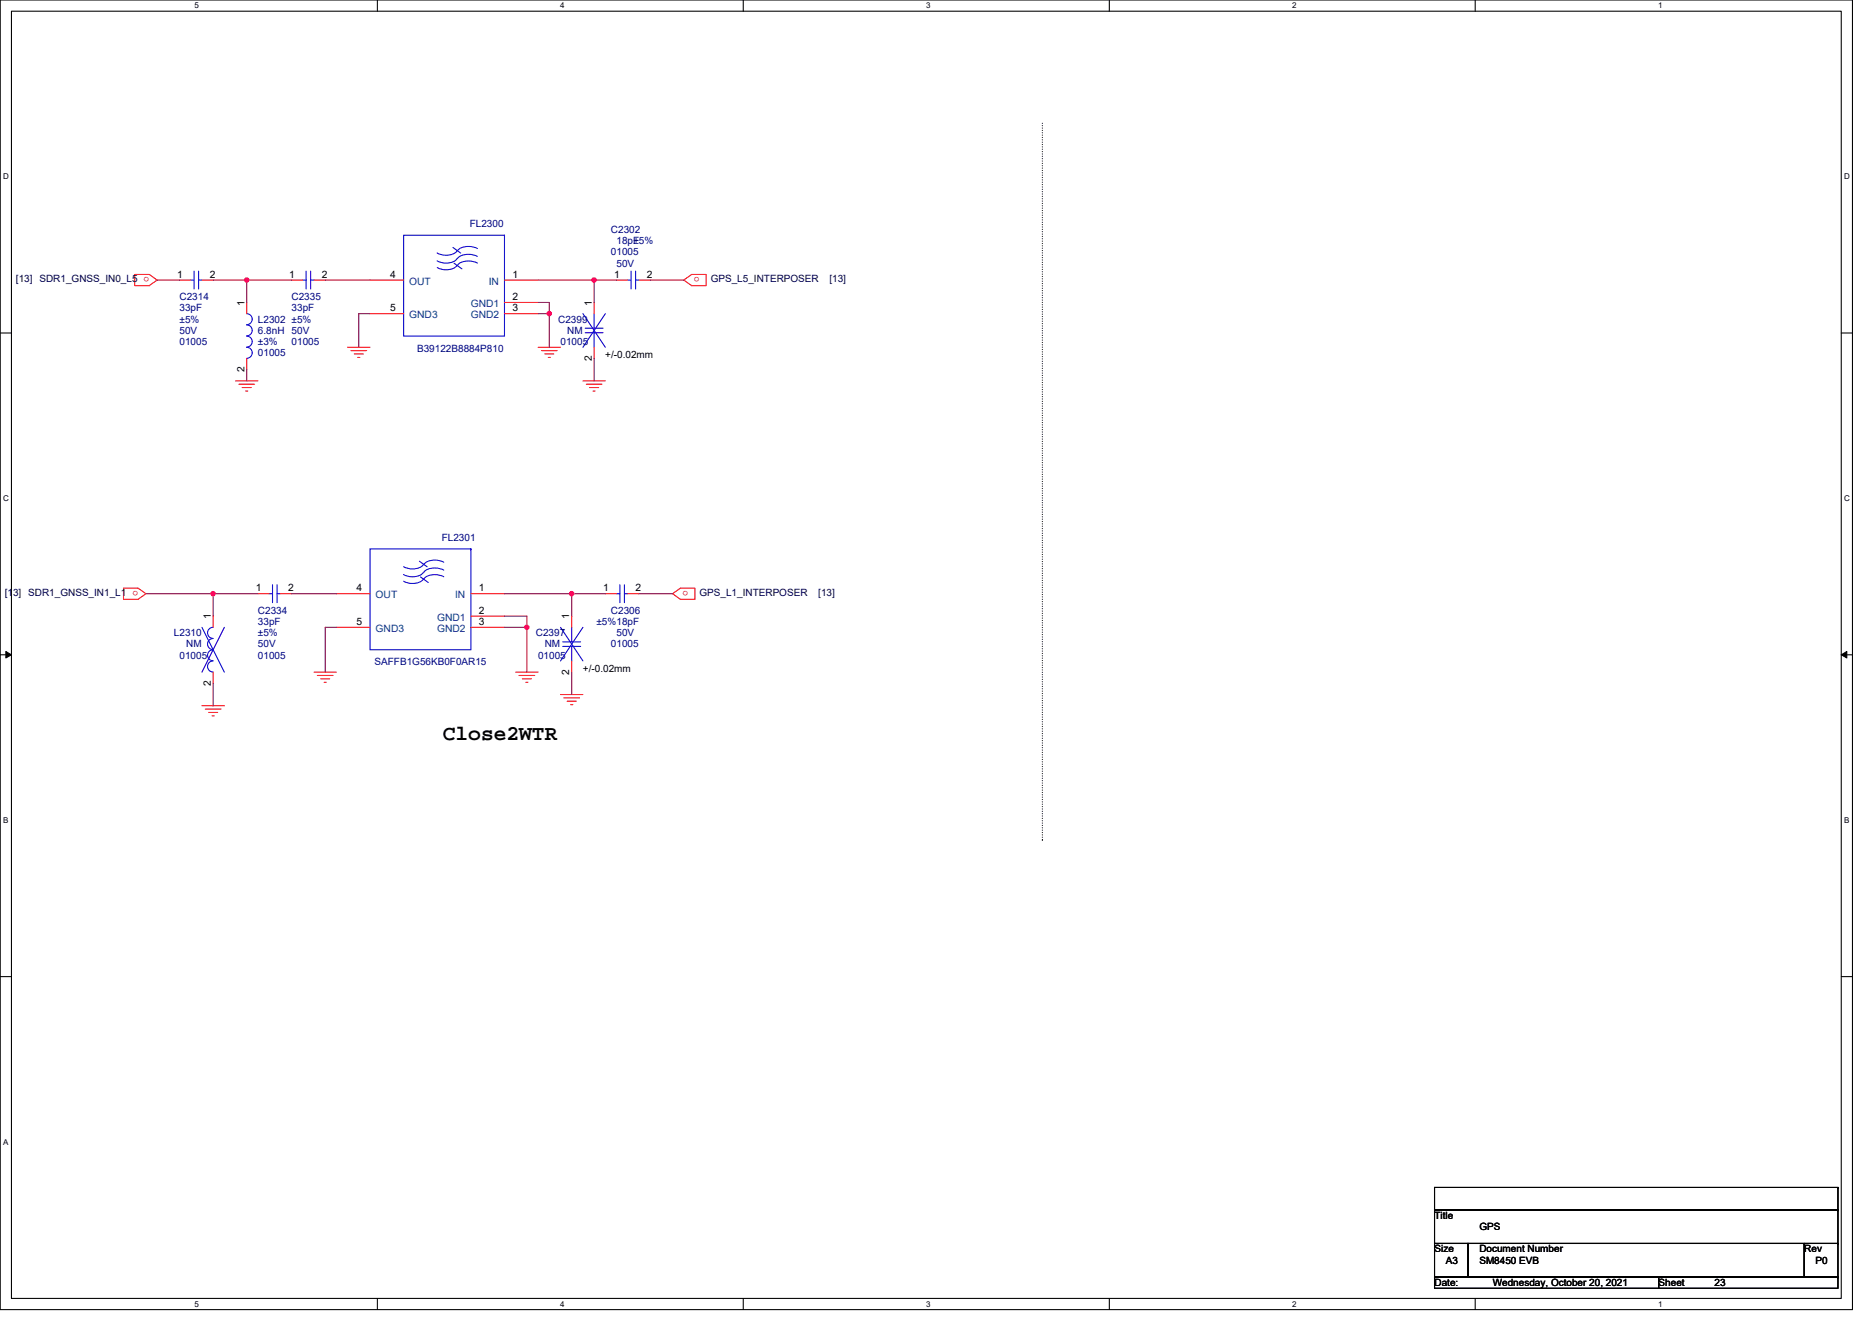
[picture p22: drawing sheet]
<svg xmlns="http://www.w3.org/2000/svg" width="297mm" height="210mm" viewBox="0 0 297 210" stroke-linecap="round" stroke-linejoin="round" font-family="sans-serif">
<defs><g id="words">
<text font-size="3.4" x="70.3" y="117.5">Close2WTR</text>
<g font-size="1.6" fill="#000080">
<text x="74.5" y="36.1">FL2300</text>
<text x="96.9" y="37">C2302</text>
<text x="96.9" y="40.5">01005</text>
<text x="97.8" y="38.8">18pF</text>
<text x="100.5" y="38.8">±5%</text>
<text x="28.5" y="47.6">C2314</text>
<text x="46.3" y="47.6">C2335</text>
<text x="97.8" y="42.3">50V</text>
<text x="28.5" y="49.4">33pF</text>
<text x="28.5" y="53">50V</text>
<text x="28.5" y="51.2">±5%</text>
<text x="40.9" y="51.2">L2302 ±5%</text>
<text x="40.9" y="53">6.8nH</text>
<text x="46.3" y="49.4">33pF</text>
<text x="46.3" y="53">50V</text>
<text x="88.6" y="51.2">C2399</text>
<text x="90" y="53">NM</text>
<text x="28.5" y="54.8">01005</text>
<text x="40.9" y="54.8">±3%</text>
<text x="40.9" y="56.5">01005</text>
<text x="46.3" y="54.8">01005</text>
<text x="66.2" y="55.8">B39122B8884P810</text>
<text x="88.9" y="54.8">01005</text>
<text x="70.1" y="85.9">FL2301</text>
<text x="27.6" y="101">L2310</text>
<text x="40.9" y="97.4">C2334</text>
<text x="40.9" y="99.2">33pF</text>
<text x="40.9" y="101">±5%</text>
<text x="85" y="101">C2397</text>
<text x="94.6" y="99.2">±5%18pF</text>
<text x="96.9" y="97.4">C2306</text>
<text x="97.8" y="101">50V</text>
<text x="28.5" y="104.5">01005</text>
<text x="29.5" y="102.8">NM</text>
<text x="40.9" y="104.5">01005</text>
<text x="40.9" y="102.8">50V</text>
<text x="59.4" y="105.6">SAFFB1G56KB0F0AR15</text>
<text x="85.4" y="104.5">01005</text>
<text x="86.4" y="102.8">NM</text>
<text x="96.9" y="102.8">01005</text>
</g>
<g font-size="1.6" fill="#000040">
<text x="2.5" y="44.8">[13] SDR1_GNSS_IN0_L5</text>
<text x="112.8" y="44.8">GPS_L5_INTERPOSER</text>
<text x="131.6" y="44.8">[13]</text>
<text x=".8" y="94.6">[13] SDR1_GNSS_IN1_L1</text>
<text x="111" y="94.6">GPS_L1_INTERPOSER</text>
<text x="129.8" y="94.6">[13]</text>
</g>
<g font-size="1.6" fill="#f00">
<text x="23.7" y="44" transform="rotate(180 23.7 44)">o</text>
<text x="111" y="44" transform="rotate(180 111 44)">o</text>
<text x="21.9" y="93.8" transform="rotate(180 21.9 93.8)">o</text>
<text x="109.2" y="93.8" transform="rotate(180 109.2 93.8)">o</text>
</g>
<g font-size="1.6">
<text x="28.1" y="44.1">1</text>
<text x="33.3" y="44.1">2</text>
<text x="45.9" y="44.1">1</text>
<text x="51.1" y="44.1">2</text>
<text x="61.9" y="44.1">4</text>
<text x="81.3" y="44.1">1</text>
<text x="81.3" y="47.6">2</text>
<text x="97.5" y="44.1">1</text>
<text x="102.6" y="44.1">2</text>
<text x="38.8" y="48.5" transform="rotate(-90 38.8 48.5)">1</text>
<text x="61.9" y="49.4">5</text>
<text x="81.3" y="49.4">3</text>
<text x="93.9" y="48.5" transform="rotate(-90 93.9 48.5)">1</text>
<text x="38.8" y="59.1" transform="rotate(-90 38.8 59.1)">2</text>
<text x="93.9" y="57.3" transform="rotate(-90 93.9 57.3)">2</text>
<text x="96.1" y="56.9">+/-0.02mm</text>
<text x="40.6" y="93.9">1</text>
<text x="45.7" y="93.9">2</text>
<text x="56.6" y="93.9">4</text>
<text x="76" y="93.9">1</text>
<text x="95.7" y="93.9">1</text>
<text x="100.9" y="93.9">2</text>
<text x="33.4" y="98.3" transform="rotate(-90 33.4 98.3)">1</text>
<text x="56.6" y="99.2">5</text>
<text x="76" y="99.2">3</text>
<text x="76" y="97.4">2</text>
<text x="90.3" y="98.3" transform="rotate(-90 90.3 98.3)">1</text>
<text x="90.3" y="107.1" transform="rotate(-90 90.3 107.1)">2</text>
<text x="92.5" y="106.7">+/-0.02mm</text>
<text x="33.4" y="108.8" transform="rotate(-90 33.4 108.8)">2</text>
<text x="227.6" y="193.4">Title</text>
<text x="234.7" y="195.2">GPS</text>
<text x="227.6" y="198.8">Size</text>
<text x="229.4" y="200.6">A3</text>
<text x="234.7" y="198.8">Document Number</text>
<text x="234.7" y="200.6">SM8450 EVB</text>
<text x="286.3" y="198.8">Rev</text>
<text x="288.1" y="200.6">P0</text>
<text x="227.6" y="204.1">Date:</text>
<text x="236.9" y="204.1">Wednesday, October 20, 2021</text>
<text x="263.2" y="204.1">Sheet</text>
<text x="272.1" y="204.1">23</text>
</g>
<g font-size="1.6" fill="#004080">
<text x="64.9" y="45.2">OUT</text>
<text x="77.6" y="45.2">IN</text>
<text x="64.9" y="50.5">GND3</text>
<text x="74.7" y="50.5">GND2</text>
<text x="74.7" y="48.7">GND1</text>
<text x="59.6" y="95">OUT</text>
<text x="72.2" y="95">IN</text>
<text x="59.6" y="100.3">GND3</text>
<text x="69.4" y="100.3">GND2</text>
<text x="69.4" y="98.5">GND1</text>
</g>
<g font-size="1.3">
<text x="30.8" y="1.3">5</text>
<text x="88.9" y="1.3">4</text>
<text x="147" y="1.3">3</text>
<text x="205" y="1.3">2</text>
<text x="263.1" y="1.3">1</text>
<text x=".5" y="28.4">D</text>
<text x="292.6" y="28.4">D</text>
<text x=".5" y="79.5">C</text>
<text x="292.6" y="79.5">C</text>
<text x=".5" y="130.6">B</text>
<text x="292.6" y="130.6">B</text>
<text x=".5" y="181.7">A</text>
<text x="30.8" y="207.4">5</text>
<text x="88.9" y="207.4">4</text>
<text x="147" y="207.4">3</text>
<text x="205" y="207.4">2</text>
<text x="263.1" y="207.4">1</text>
</g>
</g></defs>
<path d="M0 0h293.9v207.9h-293.9zM1.8 1.8h290.4v204.3h-290.4z" fill="none" stroke="#000" stroke-width=".17"/>
<g fill="#fff">
<path d="M30.8 .2h.7v1.4h-.7z"/>
<path d="M30.8 206.3h.7v1.4h-.7z"/>
</g>
<path d="M59.9 0v1.8M59.9 206.1v1.8" fill="none" stroke="#000" stroke-width=".17"/>
<g fill="#fff">
<path d="M88.9 .2h.7v1.4h-.7z"/>
<path d="M88.9 206.3h.7v1.4h-.7z"/>
</g>
<path d="M117.9 0v1.8M117.9 206.1v1.8" fill="none" stroke="#000" stroke-width=".17"/>
<g fill="#fff">
<path d="M147 .2h.7v1.4h-.7z"/>
<path d="M147 206.3h.7v1.4h-.7z"/>
</g>
<path d="M176 0v1.8M176 206.1v1.8" fill="none" stroke="#000" stroke-width=".17"/>
<g fill="#fff">
<path d="M205 .2h.7v1.4h-.7z"/>
<path d="M205 206.3h.7v1.4h-.7z"/>
</g>
<path d="M234.1 0v1.8M234.1 206.1v1.8" fill="none" stroke="#000" stroke-width=".17"/>
<g fill="#fff">
<path d="M263.1 .2h.7v1.4h-.7z"/>
<path d="M263.1 206.3h.7v1.4h-.7z"/>
<path d="M.5 27.3h.9v1.4h-.9z"/>
<path d="M292.6 27.3h.9v1.4h-.9z"/>
<path d="M.5 78.4h.9v1.4h-.9z"/>
<path d="M292.6 78.4h.9v1.4h-.9z"/>
</g>
<path d="M0 52.9h1.8M292.2 52.9h1.7" fill="none" stroke="#000" stroke-width=".17"/>
<g fill="#fff">
<path d="M.5 129.5h.8v1.4h-.8z"/>
<path d="M292.6 129.5h.9v1.4h-.9z"/>
</g>
<path d="M0 103.9h1.8M292.2 103.9h1.7" fill="none" stroke="#000" stroke-width=".17"/>
<path d="M.9 103.4l.9 .5-.9 .5zM292.2 103.9l.8-.5v1z" fill="#000" stroke="#000" stroke-width=".16"/>
<path d="M.5 180.5h.8v1.4h-.8z" fill="#fff"/>
<g fill="none" stroke="#000" stroke-width=".17">
<path d="M0 155h1.8M292.2 155h1.7M227.6 188.5h64v3.5h-64zM227.6 192h64v5.4h-64zM227.6 197.4h5.4v5.3h-5.4zM233 197.4h.1M233 197.4h53.3v5.3h-53.3zM286.3 197.4h.1M286.3 197.4h5.3v5.3h-5.3zM291.6 188.5h.1M291.6 192h.1M291.6 197.4h.1"/>
<path d="M227.6 202.7h35.6v1.8h-35.6zM263.2 202.7h.1M263.2 202.7h28.4v1.8h-28.4zM291.6 202.7h.1"/>
</g>
<path d="M165.4 19.6v113.7M165.4 133.3h.1" fill="none" stroke="#000" stroke-width=".17" stroke-dasharray="0 .3"/>
<g fill="none" stroke="#f00" stroke-width=".17">
<path d="M21.4 43.6h2.3l1.2 .8-1.2 .9h-2.3zM28.5 44.4h1.8M32 44.4h1.8M39.2 48v1.8M39.2 56.9v1.8M46.3 44.4h1.7M49.8 44.4h1.8M55.2 55.1h3.5M55.7 55.6h2.5M56.2 56.2h1.5M56.8 56.7h.3M58.7 44.4h5.3"/>
<path d="M58.7 49.8h5.3M80 44.4h5.4M80 49.8h5.4M80 48h5.4M85.4 55.1h3.5M85.9 55.6h2.5M86.4 56.2h1.5M87 56.7h.3M94.3 48v1.8M94.3 55.1v1.8M97.8 44.4h1.8M101.4 44.4h1.8"/>
<path d="M108.5 44.4l1.2-.8h2.4v1.7h-2.4zM37.4 60.5h3.5M37.9 61h2.5M38.4 61.5h1.5M39 62.1h.3M92.5 60.5h3.6M93 61h2.5M93.6 61.5h1.4M94.1 62.1h.3M19.6 93.3h2.3l1.3 .9-1.3 .9h-2.3zM33.8 97.8v1.8M40.9 94.2h1.8"/>
<path d="M44.5 94.2h1.8M53.4 94.2h5.3M53.4 99.6h5.3M74.7 94.2h5.3M74.7 99.6h5.3M74.7 97.8h5.3M90.7 97.8v1.8M96.1 94.2h1.7M99.6 94.2h1.8M106.7 94.2l1.3-.9h2.3v1.8h-2.3zM32 112h3.6M32.6 112.5h2.5"/>
<path d="M33.1 113.1h1.4M33.7 113.6h.3M33.8 106.7v1.8M49.8 106.7h3.6M50.4 107.2h2.4M50.9 107.7h1.4M51.4 108.3h.4M81.8 106.7h3.6M82.4 107.2h2.5M82.9 107.7h1.4M83.4 108.3h.4M88.9 110.2h3.6"/>
<path d="M89.5 110.8h2.5M90 111.3h1.4M90.5 111.8h.4M90.7 104.9v1.8"/>
</g>
<g fill="none" stroke="#00f" stroke-width=".17">
<path d="M64 37.3h16v16h-16zM71.9 39.3l1.2 .9M72.5 39.8a2.6 2.6 0 0 1-3.1 .4M75.8 39.5a2.98 2.98 0 0 0-3 .1l-.2 .2M80 37.3h.1M30.3 44.4h.5M30.8 43v2.9M31.5 43v2.9M31.5 44.4h.5M39.1 49.8a.88 .88 0 0 1 .9 .9 .88 .88 0 0 1-.9 .8M39.1 51.6a.88 .88 0 0 1 .9 .8 .88 .88 0 0 1-.9 .9M39.1 53.3a.88 .88 0 0 1 .9 .9 .88 .88 0 0 1-.9 .9 .89 .89 0 0 1 .9 .9 .89 .89 0 0 1-.9 .9"/>
<path d="M48 44.4h.6M48.6 43v2.9M49.3 43v2.9M49.3 44.4h.5M72 41.8l1.3 .9M72.5 41a2.56 2.56 0 0 1-3.1 .4M72.5 42.1a2.57 2.57 0 0 1-3.1 .4M75.8 41.8a2.98 2.98 0 0 0-3 .1l-.2 .2M75.8 40.7a3 3 0 0 0-3 .1l-.2 .2M92.5 49.8l3.6 5.3M92.9 52.1h2.8M92.9 52.8h2.8"/>
<path d="M94.3 49.8v2.3M94.3 52.8v2.3M96.1 49.8l-3.6 5.3M99.6 44.4h.5M100.1 43v2.9M100.9 43v2.9M100.9 44.4h.5M32 99.6l3.6 7.1M33.8 99.6a.88 .88 0 0 0-.9 .8 .88 .88 0 0 0 .9 .9M35.6 99.6l-3.6 7.1M42.7 94.2h.5M43.2 92.8v2.9"/>
<path d="M44 92.8v2.9M44 94.2h.5M58.7 87.1h16v16h-16zM66.5 89.1l1.3 .9M66.7 91.6l1.3 .9M67.2 91.9a2.57 2.57 0 0 1-3.2 .3M67.2 90.8a2.56 2.56 0 0 1-3.2 .4M67.2 89.6a2.6 2.6 0 0 1-3.2 .3M70.4 89.2a2.98 2.98 0 0 0-3 .2l-.1 .2M70.4 91.5a2.98 2.98 0 0 0-3 .2l-.1 .2M70.4 90.5a3 3 0 0 0-3 .1l-.1 .2M74.7 87.1h.1"/>
<path d="M88.9 99.6l3.6 5.3M90.7 99.6v2.3M92.5 99.6l-3.6 5.3M97.8 94.2h.6M98.4 92.8v2.9M99.1 92.8v2.9M99.1 94.2h.5M33.8 101.3a.88 .88 0 0 0-.9 .9 .88 .88 0 0 0 .9 .9M33.8 103.1a.88 .88 0 0 0-.9 .9 .88 .88 0 0 0 .9 .9 .89 .89 0 0 0-.9 .9 .89 .89 0 0 0 .9 .9M89.3 101.9h2.8M89.3 102.6h2.8M90.7 102.6v2.3"/>
</g>
<g fill="none" stroke="#800040" stroke-width=".17">
<path d="M24.9 44.4h3.6M33.8 44.4h5.4M39.2 58.7v1.8M39.2 44.5v3.5M39.2 44.4h7.1M51.6 44.4h7.1M58.7 49.8h-1.8v5.3M85.4 44.4h8.9M85.4 49.8h1.8M85.4 48h1.8v1.8M87.2 49.8v5.3M94.3 56.9v3.6"/>
<path d="M94.3 44.5v3.5M94.3 44.4h3.5M103.2 44.4h5.3M23.2 94.2h10.6M33.8 94.2h7.1M33.8 94.2v3.6M46.3 94.2h7.1M53.4 99.6h-1.8v7.1M80 97.8h3.6v1.8M80 99.6h3.6M80 94.2h10.7M83.6 99.6v7.1"/>
<path d="M90.7 94.2h5.4M90.7 94.2v3.6M101.4 94.2h5.3M33.8 108.5v3.5M90.7 106.7v3.5"/>
</g>
<g fill="#f0f" stroke="#f0f" stroke-width=".17">
<circle cx="39.1" cy="44.4" r=".35"/>
<circle cx="94.3" cy="44.4" r=".35"/>
<circle cx="87.1" cy="49.8" r=".35"/>
<circle cx="33.8" cy="94.2" r=".35"/>
<circle cx="83.6" cy="99.6" r=".35"/>
<circle cx="90.7" cy="94.2" r=".35"/>
</g>
<use href="#words"/>
</svg>
